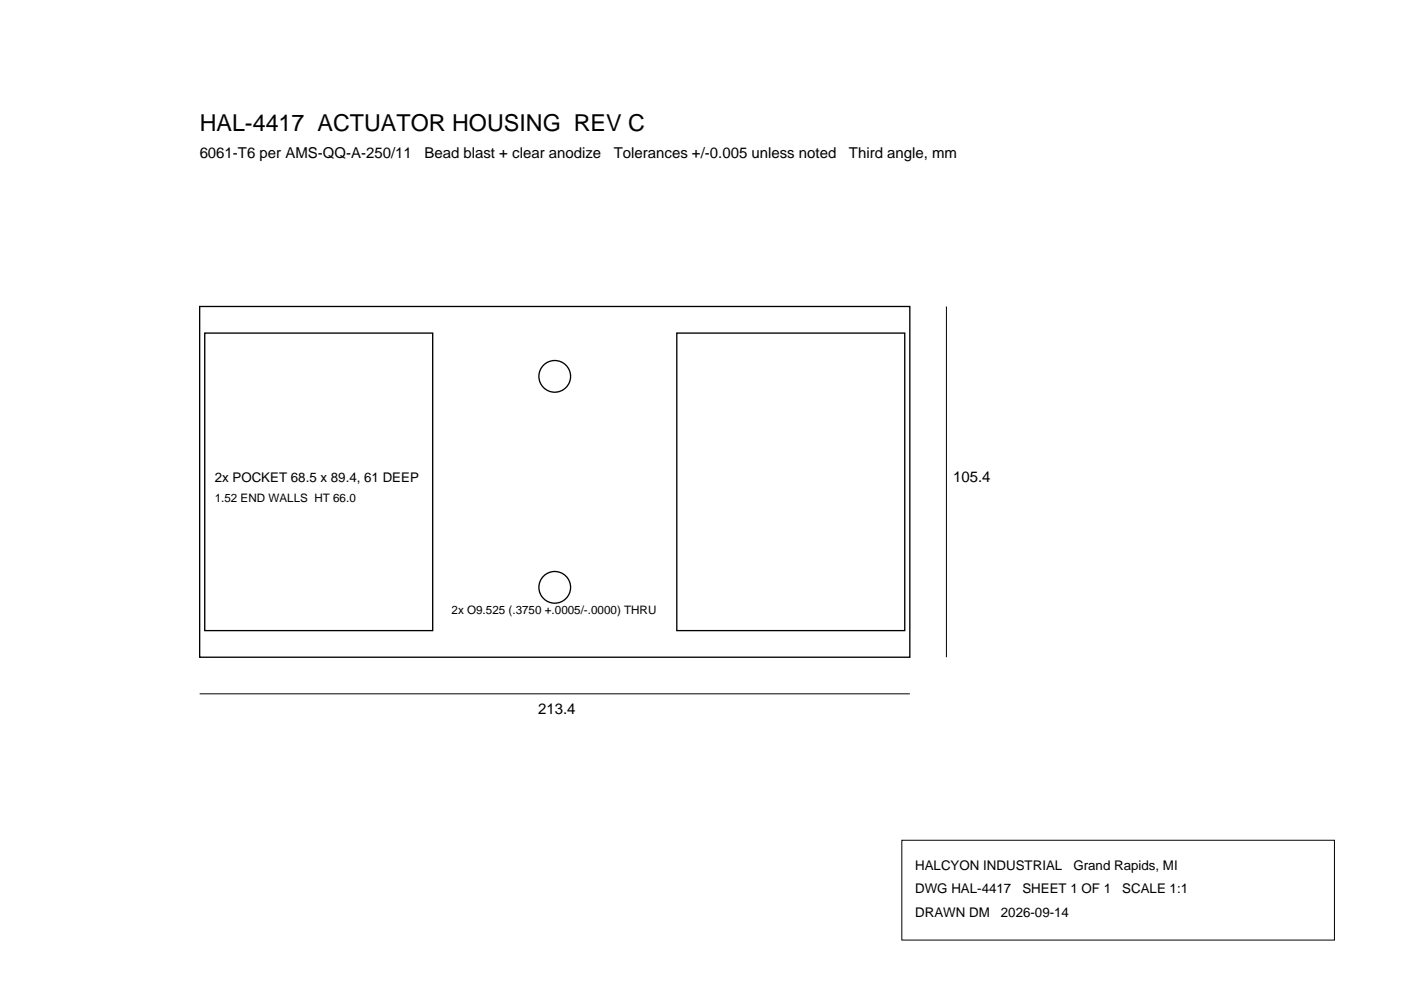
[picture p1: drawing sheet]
<svg xmlns="http://www.w3.org/2000/svg" width="297mm" height="210mm" viewBox="0 0 297 210" stroke-linecap="round" stroke-linejoin="round" font-family="sans-serif">
<defs><g id="words">
<text font-size="4.9" x="42.3" y="27.9">HAL-4417 ACTUATOR HOUSING REV C</text>
<g font-size="3.2">
<text x="42.3" y="33.5">6061-T6 per AMS-QQ-A-250/11</text>
<text x="90" y="33.5">Bead blast + clear anodize</text>
<text x="130.1" y="33.5">Tolerances +/-0.005 unless noted</text>
<text x="180" y="33.5">Third angle, mm</text>
<text x="202.1" y="102.2">105.4</text>
<text x="114.1" y="151.3">213.4</text>
</g>
<g font-size="2.8">
<text x="45.5" y="102.2">2x POCKET 68.5 x 89.4, 61 DEEP</text>
<text x="194" y="184.5">HALCYON INDUSTRIAL</text>
<text x="227.6" y="184.5">Grand Rapids, MI</text>
<text x="194" y="189.4">DWG HAL-4417</text>
<text x="216.8" y="189.4">SHEET 1 OF 1</text>
<text x="237.9" y="189.4">SCALE 1:1</text>
<text x="194" y="194.4">DRAWN DM</text>
<text x="212.2" y="194.4">2026-09-14</text>
</g>
<g font-size="2.5">
<text x="45.5" y="106.4">1.52 END WALLS HT 66.0</text>
<text x="95.7" y="130.2">2x O9.525 (.3750 +.0005/-.0000) THRU</text>
</g>
</g></defs>
<g fill="none" stroke="#000" stroke-width=".28">
<path d="M42.3 65h150.6v74.3h-150.6zM43.4 70.6h48.3v63.1h-48.3zM143.5 70.6h48.3v63.1h-48.3z"/>
<circle cx="117.6" cy="79.8" r="3.4"/>
<circle cx="117.6" cy="124.5" r="3.4"/>
</g>
<path d="M200.7 65v74.3M42.3 147.1h150.6M191.2 178.2h91.7v21.1h-91.7z" fill="none" stroke="#000" stroke-width=".21"/>
<use href="#words"/>
</svg>
